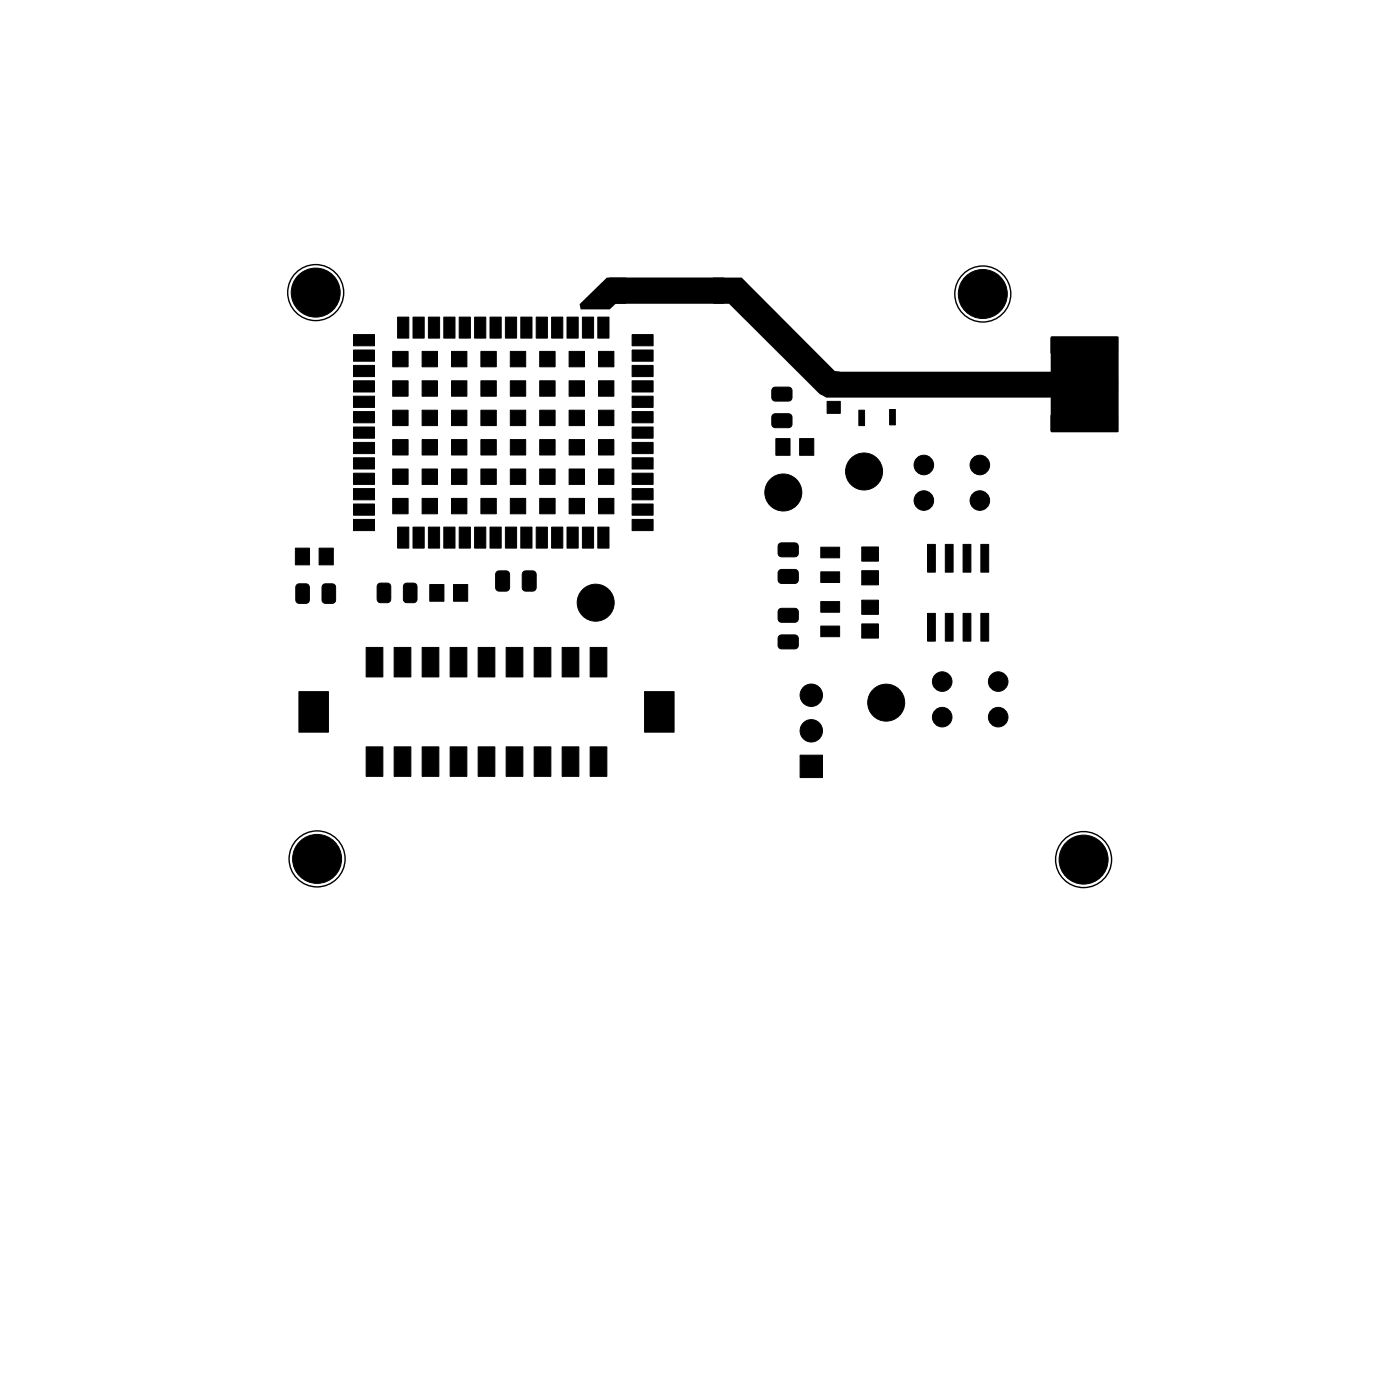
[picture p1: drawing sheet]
<svg xmlns="http://www.w3.org/2000/svg" width="100mm" height="100mm" viewBox="0 0 100 100" stroke-linecap="round" stroke-linejoin="round" font-family="sans-serif">
<path d="M41.4 21.7l1.9-1.9h1.4v1.9h-.7l-.4 .4h-2.1zM43 20.3l.6-.5h8.1l.5 .6v.8l-.5 .5h-8.2l-.5-.3zM50.9 19.8h2.1l6.6 6.7 .4 .1-1 1.8-.4-.2-6.5-6.5h-1.1zM59 26.6h16.1l.5 .5v.8l-.5 .5h-16.1l-.3-.3v-1.2z" fill="#000"/>
<path d="M75.1 24.1h4.7v6.7h-4.7z" fill="#000" stroke="#000" stroke-width=".1"/>
<g fill="none" stroke="#000" stroke-width=".1">
<circle cx="22.5" cy="20.9" r="2"/>
<circle cx="70.2" cy="21" r="2"/>
<circle cx="22.6" cy="61.4" r="2"/>
<circle cx="77.4" cy="61.4" r="2"/>
</g>
<g fill="#000" stroke="#000" stroke-width=".07">
<path d="M21.1 39.2h1v1.1h-1zM22.8 39.2h1v1.1h-1zM25.2 23.9h1.6v.8h-1.6zM25.2 25h1.6v.8h-1.6zM25.2 26.1h1.6v.8h-1.6zM25.2 28.3h1.6v.8h-1.6zM25.2 29.4h1.6v.8h-1.6zM25.2 30.5h1.6v.8h-1.6zM25.2 31.6h1.6v.8h-1.6zM25.2 32.7h1.6v.8h-1.6zM25.2 33.8h1.6v.8h-1.6zM25.2 34.9h1.6v.8h-1.6z"/>
<path d="M25.2 36h1.6v.8h-1.6zM25.2 37.1h1.6v.8h-1.6zM25.2 27.2h1.6v.8h-1.6zM28 25.1h1.2v1.1h-1.2zM28 27.2h1.2v1.1h-1.2zM28 29.3h1.2v1.1h-1.2zM28 31.4h1.2v1.1h-1.2zM28 33.5h1.2v1.1h-1.2zM28 35.6h1.2v1.1h-1.2zM28.4 22.7h.8v1.5h-.8zM28.4 37.7h.8v1.5h-.8zM29.5 22.7h.8v1.5h-.8z"/>
<path d="M29.5 37.7h.8v1.5h-.8zM30.2 25.1h1v1.1h-1zM30.2 27.2h1v1.1h-1zM30.2 29.3h1v1.1h-1zM30.2 31.4h1v1.1h-1zM30.2 33.5h1v1.1h-1zM30.2 35.6h1v1.1h-1zM30.6 22.7h.8v1.5h-.8zM30.6 37.7h.8v1.5h-.8zM31.7 22.7h.8v1.5h-.8zM31.7 37.7h.8v1.5h-.8zM32.3 25.1h1v1.1h-1z"/>
<path d="M32.3 27.2h1v1.1h-1zM32.3 29.3h1v1.1h-1zM32.3 31.4h1v1.1h-1zM32.3 33.5h1v1.1h-1zM32.3 35.6h1v1.1h-1zM32.8 22.7h.8v1.5h-.8zM32.8 37.7h.8v1.5h-.8zM33.9 22.7h.8v1.5h-.8zM33.9 37.7h.8v1.5h-.8zM34.3 25.1h1.2v1.1h-1.2zM34.3 27.2h1.2v1.1h-1.2zM34.3 29.3h1.2v1.1h-1.2z"/>
<path d="M34.3 31.4h1.2v1.1h-1.2zM34.3 33.5h1.2v1.1h-1.2zM34.3 35.6h1.2v1.1h-1.2zM35 22.7h.8v1.5h-.8zM35 37.7h.8v1.5h-.8zM36.1 22.7h.8v1.5h-.8zM36.1 37.7h.8v1.5h-.8zM36.5 25.1h1.1v1.1h-1.1zM36.5 27.2h1.1v1.1h-1.1zM36.5 29.3h1.1v1.1h-1.1zM36.5 31.4h1.1v1.1h-1.1zM36.5 33.5h1.1v1.1h-1.1z"/>
<path d="M36.5 35.6h1.1v1.1h-1.1zM37.2 22.7h.8v1.5h-.8zM37.2 37.7h.8v1.5h-.8zM38.3 22.7h.8v1.5h-.8zM38.3 37.7h.8v1.5h-.8zM38.6 25.1h1v1.1h-1zM38.6 27.2h1v1.1h-1zM38.6 29.3h1v1.1h-1zM38.6 31.4h1v1.1h-1zM38.6 33.5h1v1.1h-1zM38.6 35.6h1v1.1h-1zM39.4 22.7h.8v1.5h-.8z"/>
<path d="M39.4 37.7h.8v1.5h-.8zM40.5 22.7h.8v1.5h-.8zM40.5 37.7h.8v1.5h-.8zM40.6 25.1h1.1v1.1h-1.1zM40.6 27.2h1.1v1.1h-1.1zM40.6 29.3h1.1v1.1h-1.1zM40.6 31.4h1.1v1.1h-1.1zM40.6 33.5h1.1v1.1h-1.1zM40.6 35.6h1.1v1.1h-1.1zM41.6 22.7h.8v1.5h-.8zM41.6 37.7h.8v1.5h-.8zM42.7 22.7h.8v1.5h-.8z"/>
<path d="M42.7 37.7h.8v1.5h-.8zM42.7 25.1h1.2v1.1h-1.2zM42.7 27.2h1.2v1.1h-1.2zM42.7 29.3h1.2v1.1h-1.2zM42.7 31.4h1.2v1.1h-1.2zM42.7 33.5h1.2v1.1h-1.2zM42.7 35.6h1.2v1.1h-1.2zM45.2 37.1h1.4v.8h-1.4zM45.2 36h1.4v.8h-1.4zM45.2 34.9h1.4v.8h-1.4zM45.2 33.8h1.4v.8h-1.4zM45.2 32.7h1.4v.8h-1.4z"/>
<path d="M45.2 31.6h1.4v.8h-1.4zM45.2 30.5h1.4v.8h-1.4zM45.2 29.4h1.4v.8h-1.4zM45.2 28.3h1.4v.8h-1.4zM45.2 27.2h1.4v.8h-1.4zM45.2 26.1h1.4v.8h-1.4zM45.2 25h1.4v.8h-1.4zM45.2 23.9h1.4v.8h-1.4zM55.2 29.6h.2h1l.2 .2v.6l-.3 .2-1-.1-.2-.2zM55.2 27.7h.2h1l.2 .2v.6l-.3 .2-1-.1-.2-.2zM55.4 31.3h1v1.2h-1zM55.6 38.8h.2h1.1l.1 .2v.6l-.2 .2h-1.1l-.1-.3z"/>
<path d="M57.1 31.3h1v1.2h-1zM59.1 27.1h.9v.8h-.9zM59.1 28.7h.9v.8h-.9zM58.6 39.1h1.4v.7h-1.4zM61.6 39.1h1.1v1h-1.1zM61.3 29.3h.5v1.1h-.5zM61.3 27h.5v1.1h-.5zM63.5 27h.5v1.1h-.5zM63.5 29.3h.5v1.1h-.5zM75.1 27l4.7-.1v1l-.1 .1h-4.6zM75.1 24.1h4.7v1.1l-.1 .1h-4.6v-.1zM75.1 29.7l4.7-.1v1.2h-.1h-4.6v-.1z"/>
<path d="M21.2 41.8l.7-.1 .2 .2v1l-.2 .2h-.5l-.3-.2v-1zM21.4 49.4h2.1v2.9h-2.1zM23.1 41.8l.6-.1 .3 .2v1l-.2 .2h-.6l-.2-.2v-1zM27 41.7h.7l.2 .1v1l-.1 .2-.6 .1-.2-.2-.1-1zM26.2 46.2h1.1v2.2h-1.1zM26.2 53.3h1.1v2.2h-1.1zM28.9 41.7h.6l.3 .1v1l-.2 .2-.5 .1-.3-.2v-1zM28.2 46.2h1.1v2.2h-1.1zM28.2 53.3h1.1v2.2h-1.1zM30.7 41.8h1v1.1h-1zM30.2 46.2h1.1v2.2h-1.1zM30.2 53.3h1.1v2.2h-1.1z"/>
<path d="M32.4 41.8h1v1.1h-1zM32.2 46.2h1.1v2.2h-1.1zM32.2 53.3h1.1v2.2h-1.1zM34.2 46.2h1.1v2.2h-1.1zM34.2 53.3h1.1v2.2h-1.1zM35.5 40.8h.7l.2 .1v1.1l-.2 .2h-.6l-.2-.1v-1.1zM37.4 40.8h.6l.3 .1v1.1l-.2 .2h-.5l-.3-.1v-1.1zM36.2 46.2h1.1v2.2h-1.1zM36.2 53.3h1.1v2.2h-1.1zM38.2 46.2h1.1v2.2h-1.1zM38.2 53.3h1.1v2.2h-1.1zM40.2 46.2h1.1v2.2h-1.1z"/>
<path d="M40.2 53.3h1.1v2.2h-1.1zM42.2 46.2h1.1v2.2h-1.1zM42.2 53.3h1.1v2.2h-1.1zM46 49.4h2.1v2.9h-2.1zM55.6 45.4h.2h1.1l.1 .2v.6l-.2 .2-1.1-.1-.1-.2zM55.6 43.5h.2h1.1l.1 .2v.6l-.2 .2-1.1-.1-.1-.2zM55.6 40.7h.2h1.1l.1 .2v.6l-.2 .2h-1.1l-.1-.3zM58.6 43h1.4v.7h-1.4zM58.6 44.7h1.4v.8h-1.4zM57.1 53.9h1.6v1.6h-1.6zM58.6 40.8h1.4v.8h-1.4zM61.6 40.8h1.1v1h-1.1z"/>
<path d="M61.6 44.6h1.1v1h-1.1zM61.6 42.9h1.1v1h-1.1zM66.3 43.8h.5v2h-.5zM66.3 38.9h.5v2h-.5zM67.5 43.8h.6v2h-.6zM67.5 38.9h.6v2h-.6zM68.8 43.8h.5v2h-.5zM68.8 38.9h.5v2h-.5zM70.1 43.8h.5v2h-.5zM70.1 38.9h.5v2h-.5z"/>
<circle cx="22.5" cy="20.9" r="1.75"/>
<circle cx="56" cy="35.2" r="1.32"/>
<circle cx="61.7" cy="33.7" r="1.32"/>
<circle cx="66" cy="33.2" r=".7"/>
<circle cx="66" cy="35.8" r=".7"/>
<circle cx="70" cy="35.8" r=".7"/>
<circle cx="70" cy="33.2" r=".7"/>
<circle cx="70.2" cy="21" r="1.75"/>
<circle cx="42.6" cy="43.1" r="1.32"/>
<circle cx="57.9" cy="52.2" r=".8"/>
<circle cx="57.9" cy="49.7" r=".8"/>
<circle cx="63.3" cy="50.2" r="1.32"/>
<circle cx="67.3" cy="48.7" r=".7"/>
<circle cx="67.3" cy="51.2" r=".7"/>
<circle cx="71.3" cy="48.7" r=".7"/>
<circle cx="71.3" cy="51.2" r=".7"/>
<circle cx="22.6" cy="61.4" r="1.75"/>
<circle cx="77.4" cy="61.4" r="1.75"/>
</g>
</svg>
